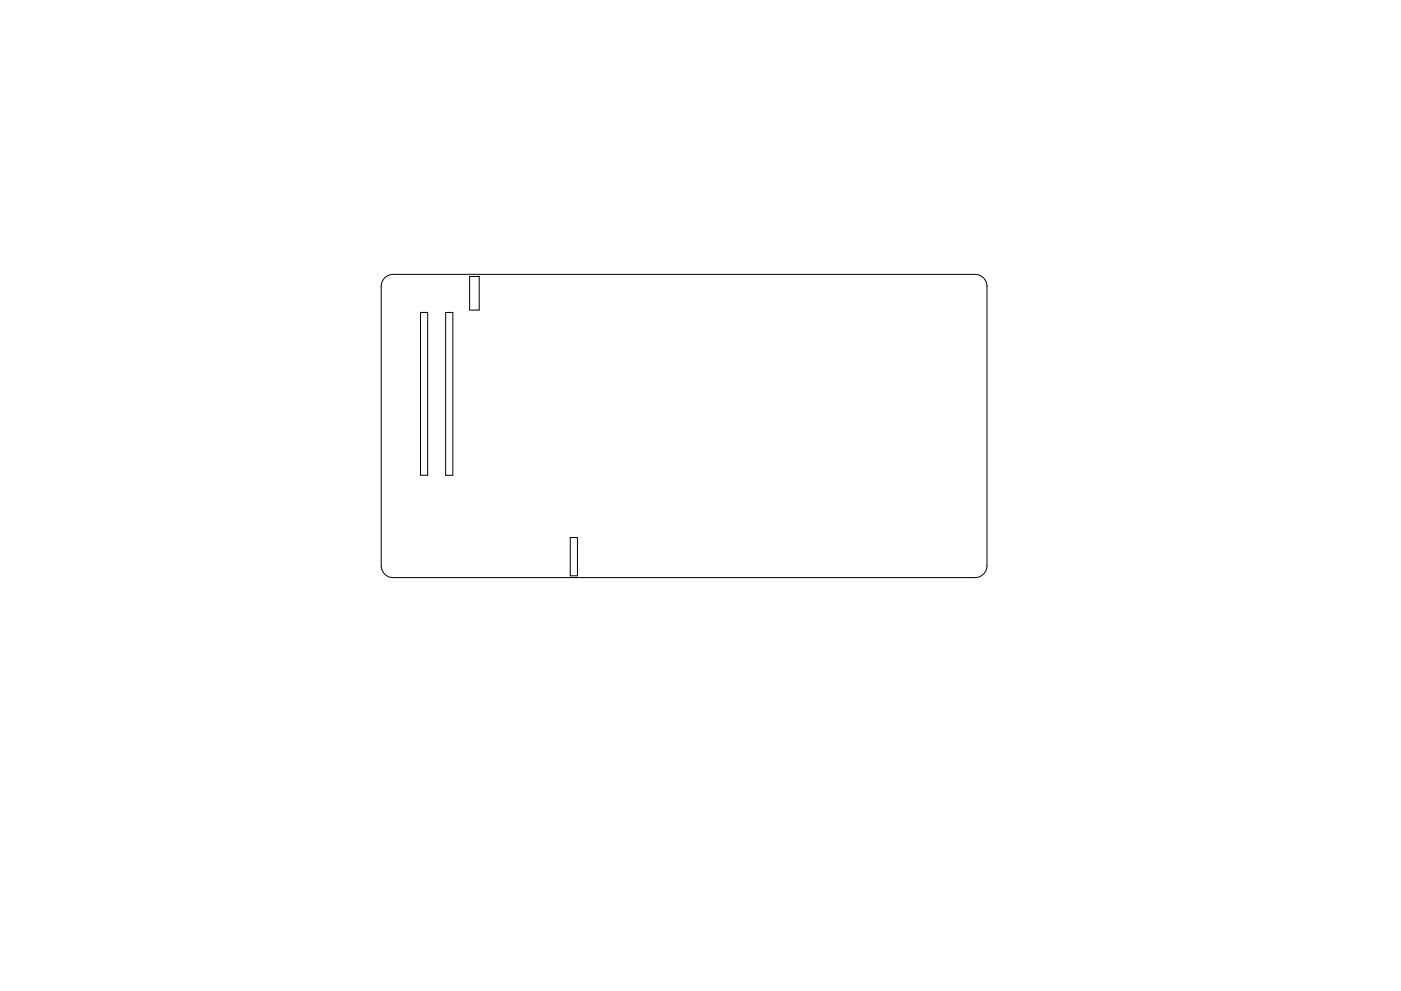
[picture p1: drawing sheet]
<svg xmlns="http://www.w3.org/2000/svg" width="297mm" height="210mm" viewBox="0 0 297 210" stroke-linecap="round" stroke-linejoin="round" font-family="sans-serif">
<path d="M81.6 59l.9-.6 .9-.2h123.3a2.54 2.54 0 0 1 2.6 2.5v59.3a2.54 2.54 0 0 1-2.6 2.5h-123.3a2.54 2.54 0 0 1-2.6-2.5v-59.3l.2-.8zM99.6 58.7h2v7.1h-2zM89.2 66.3h1.5v34.5h-1.5zM94.5 66.3h1.5v34.5h-1.5zM120.9 114h1.5v8.2h-1.5z" fill="none" stroke="#000" stroke-width=".21"/>
</svg>
